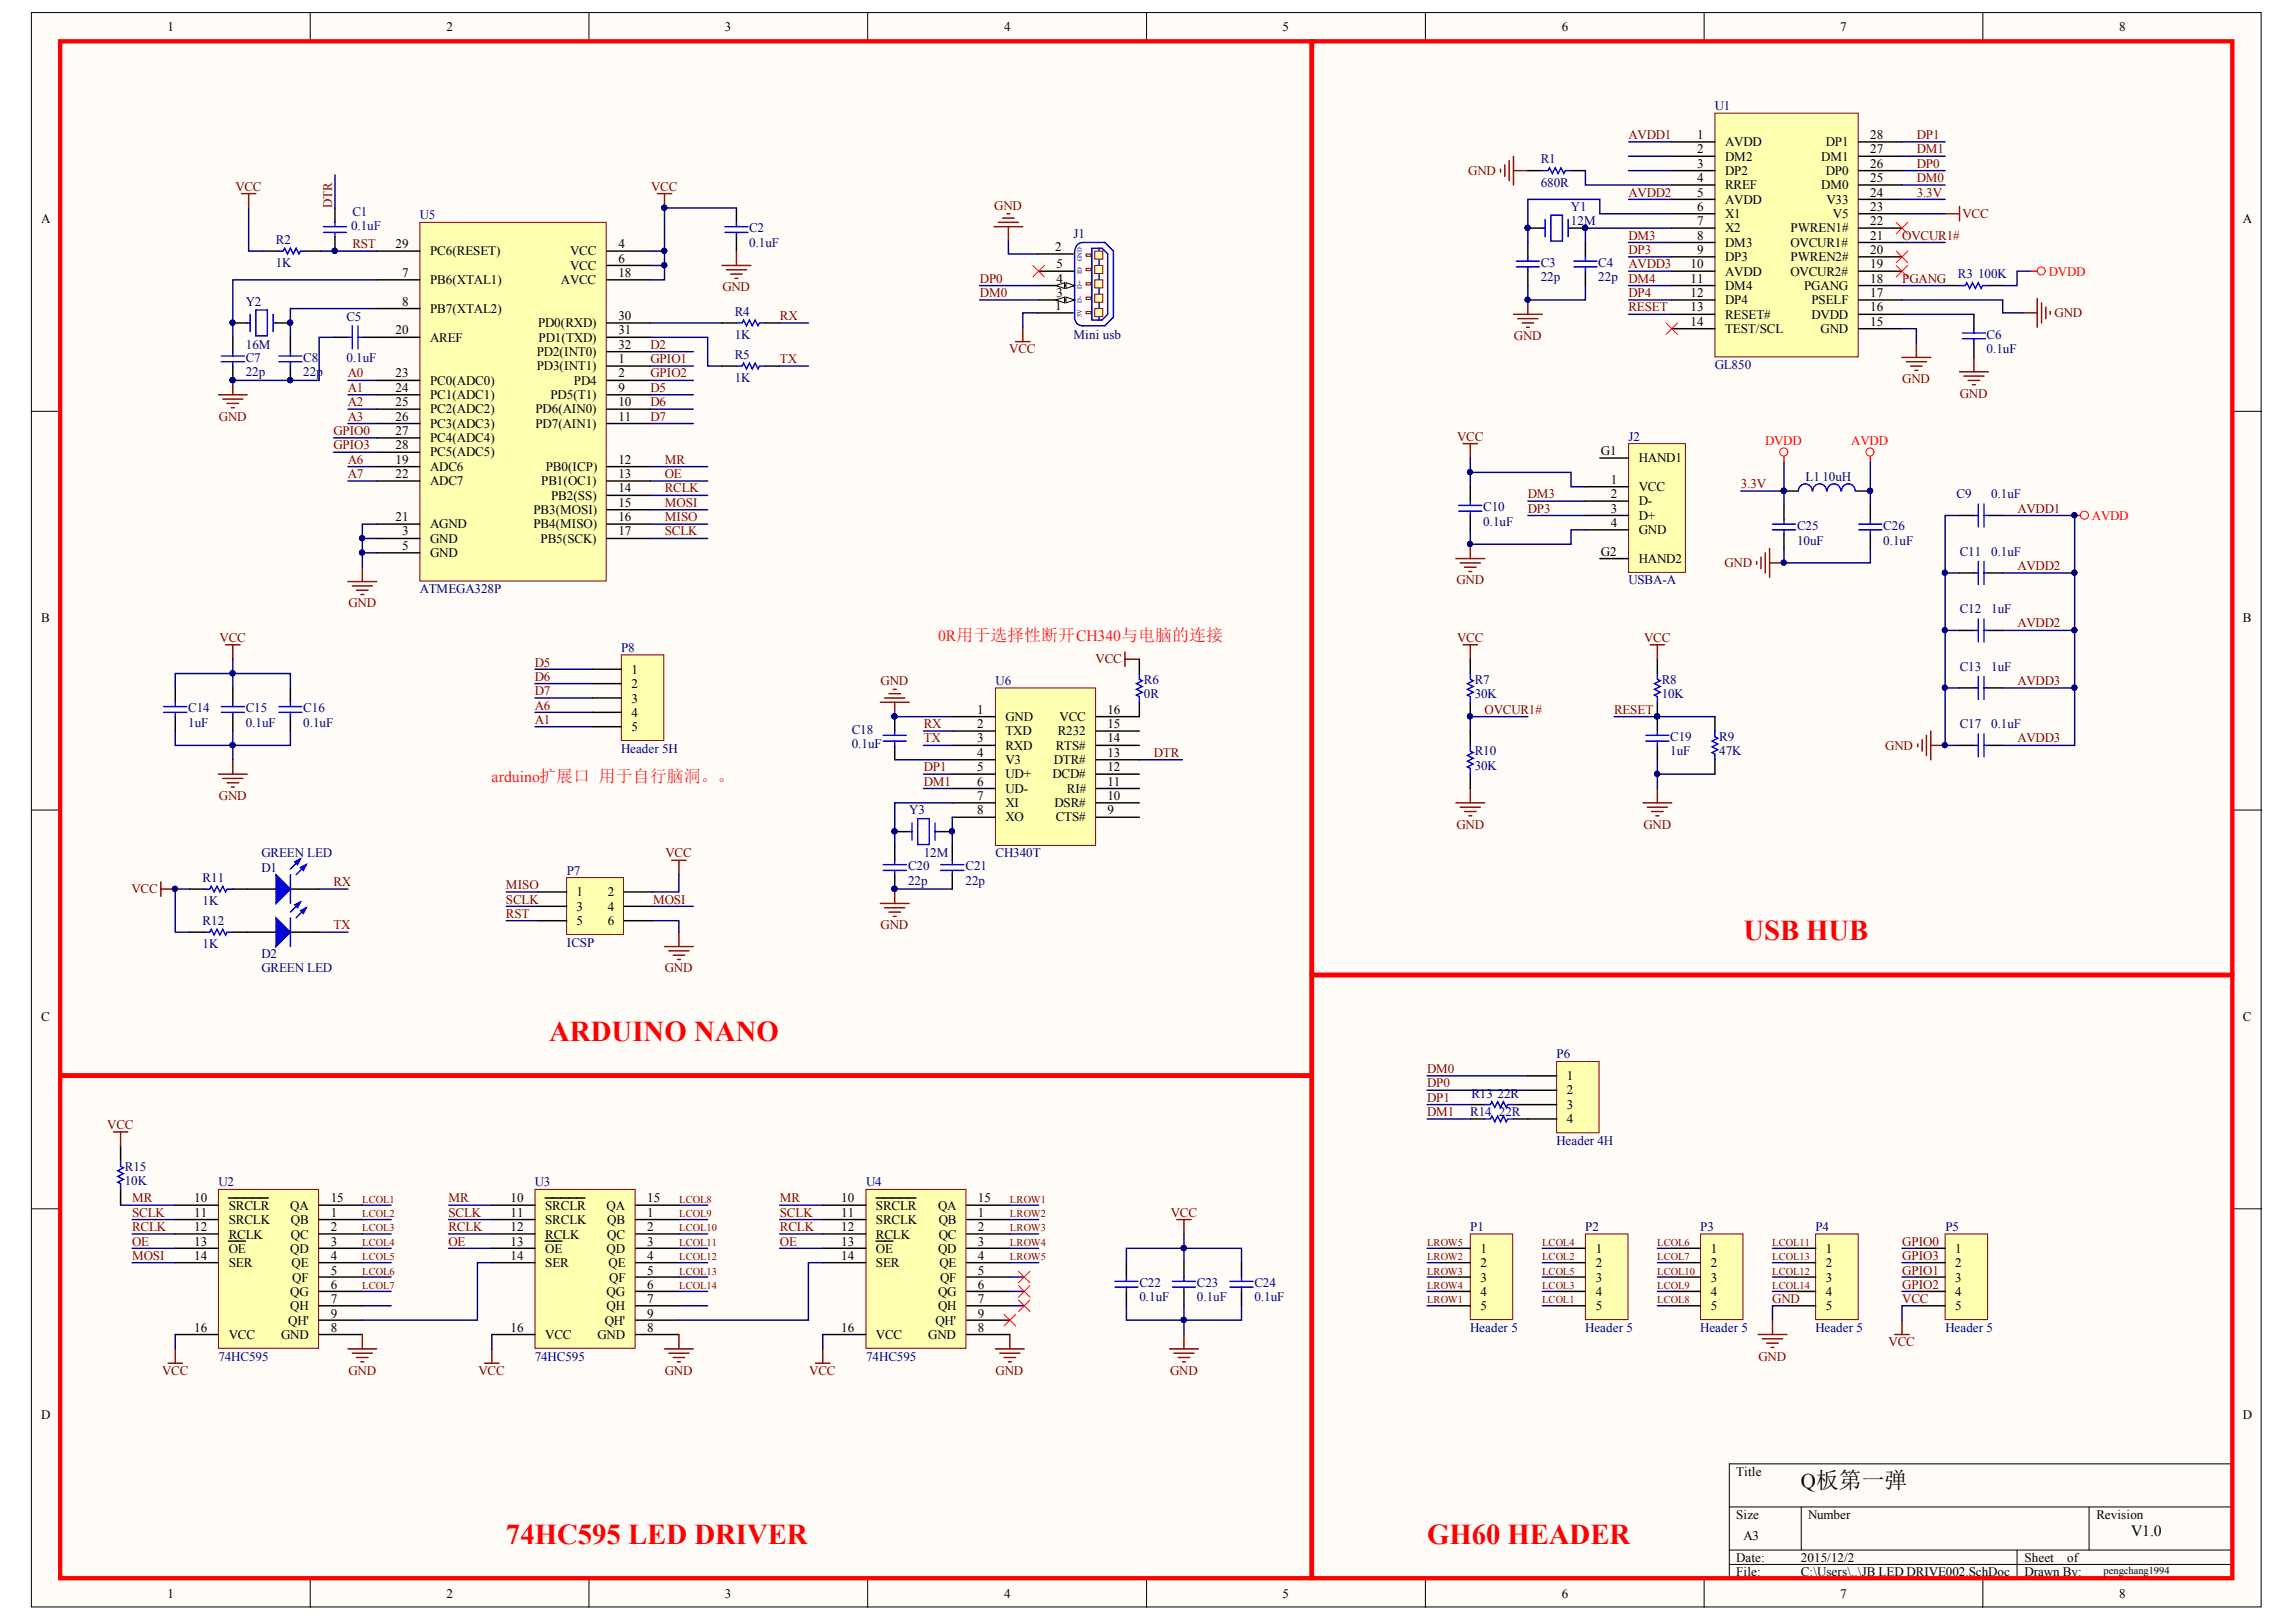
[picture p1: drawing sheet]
<svg xmlns="http://www.w3.org/2000/svg" width="297mm" height="210mm" viewBox="0 0 297 210" stroke-linecap="round" stroke-linejoin="round" font-family="sans-serif">
<defs><g id="words">
<g font-size="3.7" fill="#f00">
<text x="225.6" y="121.7">USB HUB</text>
<text x="71" y="134.7">ARDUINO NANO</text>
<text x="65.5" y="199.8">74HC595 LED DRIVER</text>
<text x="184.6" y="199.8">GH60 HEADER</text>
</g>
<text font-size="2.7" x="233" y="192.6">Q板第一弹</text>
<g font-size="2" fill="#ee0e22">
<text x="121.4" y="83">0R用于选择性断开CH340与电脑的连接</text>
<text x="63.6" y="101.2">arduino扩展口 用于自行脑洞。。</text>
</g>
<text font-size="2" x="275.7" y="198.8">V1.0</text>
<g font-size="1.7">
<text x="21.7" y="4.1">1</text>
<text x="57.8" y="4.1">2</text>
<text x="93.8" y="4.1">3</text>
<text x="129.9" y="4.1">4</text>
<text x="165.9" y="4.1">5</text>
<text x="202" y="4.1">6</text>
<text x="238.1" y="4.1">7</text>
<text x="274.2" y="4.1">8</text>
<text x="219.5" y="18">1</text>
<text x="219.5" y="19.9">2</text>
<text x="219.5" y="21.7">3</text>
<text x="219.5" y="23.6">4</text>
<text x="223.2" y="18.9">AVDD</text>
<text x="223.2" y="20.8">DM2</text>
<text x="223.2" y="22.6">DP2</text>
<text x="235.6" y="20.8">DM1</text>
<text x="236.2" y="22.6">DP0</text>
<text x="236.2" y="18.9">DP1</text>
<text x="242" y="23.6">25</text>
<text x="242" y="21.7">26</text>
<text x="242" y="19.9">27</text>
<text x="242" y="18">28</text>
<text x="5.3" y="28.9">A</text>
<text x="219.5" y="25.4">5</text>
<text x="219.5" y="27.3">6</text>
<text x="219.5" y="29.2">7</text>
<text x="223.2" y="24.5">RREF</text>
<text x="223.2" y="26.4">AVDD</text>
<text x="223.2" y="28.2">X1</text>
<text x="235.6" y="24.5">DM0</text>
<text x="236.3" y="26.4">V33</text>
<text x="237.1" y="28.2">V5</text>
<text x="242" y="29.2">22</text>
<text x="242" y="27.3">23</text>
<text x="242" y="25.4">24</text>
<text x="290.2" y="28.9">A</text>
<text x="51.2" y="32.1">29</text>
<text x="52" y="35.8">7</text>
<text x="55.6" y="33">PC6(RESET)</text>
<text x="73.7" y="33">VCC</text>
<text x="73.7" y="34.9">VCC</text>
<text x="80" y="32.1">4</text>
<text x="80" y="34">6</text>
<text x="80" y="35.8">18</text>
<text x="136.5" y="32.5">2</text>
<text x="136.7" y="34.7">5</text>
<text x="218.7" y="34.7">10</text>
<text x="219.5" y="31">8</text>
<text x="219.5" y="32.9">9</text>
<text x="223.2" y="30.1">X2</text>
<text x="223.2" y="31.9">DM3</text>
<text x="223.2" y="33.8">DP3</text>
<text x="223.2" y="35.7">AVDD</text>
<text x="231.6" y="35.7">OVCUR2#</text>
<text x="231.6" y="33.8">PWREN2#</text>
<text x="231.6" y="31.9">OVCUR1#</text>
<text x="231.6" y="30.1">PWREN1#</text>
<text x="242" y="34.7">19</text>
<text x="242" y="32.9">20</text>
<text x="242" y="31">21</text>
<text x="52" y="39.5">8</text>
<text x="55.6" y="36.8">PB6(XTAL1)</text>
<text x="55.6" y="40.5">PB7(XTAL2)</text>
<text x="72.6" y="36.8">AVCC</text>
<text x="80" y="41.4">30</text>
<text x="136.5" y="40.1">1</text>
<text x="136.7" y="38.5">3</text>
<text x="136.7" y="36.6">4</text>
<text x="218.7" y="36.6">11</text>
<text x="218.7" y="38.5">12</text>
<text x="218.7" y="40.3">13</text>
<text x="223.2" y="37.5">DM4</text>
<text x="223.2" y="39.4">DP4</text>
<text x="223.2" y="41.2">RESET#</text>
<text x="233.4" y="37.5">PGANG</text>
<text x="234.3" y="41.2">DVDD</text>
<text x="234.3" y="39.4">PSELF</text>
<text x="242" y="40.3">16</text>
<text x="242" y="38.5">17</text>
<text x="242" y="36.6">18</text>
<text x="51.2" y="43.3">20</text>
<text x="55.6" y="44.2">AREF</text>
<text x="69.4" y="47.9">PD3(INT1)</text>
<text x="69.4" y="46.1">PD2(INT0)</text>
<text x="69.6" y="42.3">PD0(RXD)</text>
<text x="69.7" y="44.2">PD1(TXD)</text>
<text x="80" y="47">1</text>
<text x="80" y="43.3">31</text>
<text x="80" y="45.1">32</text>
<text x="218.7" y="42.2">14</text>
<text x="223.2" y="43.1">TEST/SCL</text>
<text x="235.5" y="43.1">GND</text>
<text x="242" y="42.2">15</text>
<text x="51.2" y="48.8">23</text>
<text x="51.2" y="50.7">24</text>
<text x="51.2" y="52.6">25</text>
<text x="55.6" y="49.8">PC0(ADC0)</text>
<text x="55.6" y="51.6">PC1(ADC1)</text>
<text x="55.6" y="53.5">PC2(ADC2)</text>
<text x="69.3" y="53.5">PD6(AIN0)</text>
<text x="71.2" y="51.6">PD5(T1)</text>
<text x="74.3" y="49.8">PD4</text>
<text x="80" y="48.8">2</text>
<text x="80" y="50.7">9</text>
<text x="80" y="52.6">10</text>
<text x="51.2" y="60">19</text>
<text x="51.2" y="54.4">26</text>
<text x="51.2" y="56.3">27</text>
<text x="51.2" y="58.1">28</text>
<text x="55.6" y="55.3">PC3(ADC3)</text>
<text x="55.6" y="57.2">PC4(ADC4)</text>
<text x="55.6" y="59.1">PC5(ADC5)</text>
<text x="69.3" y="55.3">PD7(AIN1)</text>
<text x="80" y="54.4">11</text>
<text x="80" y="60">12</text>
<text x="207.1" y="58.9">G1</text>
<text x="212" y="59.8">HAND1</text>
<text x="51.2" y="61.9">22</text>
<text x="55.6" y="60.9">ADC6</text>
<text x="55.6" y="62.8">ADC7</text>
<text x="70" y="62.8">PB1(OC1)</text>
<text x="70.6" y="60.9">PB0(ICP)</text>
<text x="71.3" y="64.6">PB2(SS)</text>
<text x="80" y="61.9">13</text>
<text x="80" y="63.7">14</text>
<text x="80" y="65.6">15</text>
<text x="208.4" y="62.6">1</text>
<text x="208.4" y="64.5">2</text>
<text x="212" y="63.5">VCC</text>
<text x="212" y="65.4">D-</text>
<text x="51.2" y="67.4">21</text>
<text x="52" y="69.3">3</text>
<text x="52" y="71.1">5</text>
<text x="55.6" y="70.2">GND</text>
<text x="55.6" y="68.4">AGND</text>
<text x="69" y="66.5">PB3(MOSI)</text>
<text x="69" y="68.4">PB4(MISO)</text>
<text x="69.9" y="70.2">PB5(SCK)</text>
<text x="80" y="67.4">16</text>
<text x="80" y="69.3">17</text>
<text x="207.1" y="71.9">G2</text>
<text x="208.4" y="66.3">3</text>
<text x="208.4" y="68.2">4</text>
<text x="212" y="67.3">D+</text>
<text x="212" y="69.1">GND</text>
<text x="55.6" y="72.1">GND</text>
<text x="212" y="72.8">HAND2</text>
<text x="5.3" y="80.5">B</text>
<text x="290.2" y="80.5">B</text>
<text x="81.7" y="87.2">1</text>
<text x="81.7" y="89.1">2</text>
<text x="81.7" y="90.9">3</text>
<text x="81.7" y="92.8">4</text>
<text x="81.7" y="94.6">5</text>
<text x="126.4" y="92.4">1</text>
<text x="126.4" y="94.2">2</text>
<text x="130.1" y="93.3">GND</text>
<text x="130.1" y="95.1">TXD</text>
<text x="136.8" y="95.1">R232</text>
<text x="137.1" y="93.3">VCC</text>
<text x="143.3" y="94.2">15</text>
<text x="143.3" y="92.4">16</text>
<text x="126.4" y="96.1">3</text>
<text x="126.4" y="97.9">4</text>
<text x="126.4" y="99.8">5</text>
<text x="126.4" y="101.7">6</text>
<text x="130.1" y="97">RXD</text>
<text x="130.1" y="98.9">V3</text>
<text x="130.1" y="100.7">UD+</text>
<text x="136.2" y="100.7">DCD#</text>
<text x="136.3" y="98.9">DTR#</text>
<text x="136.6" y="97">RTS#</text>
<text x="143.3" y="101.7">11</text>
<text x="143.3" y="99.8">12</text>
<text x="143.3" y="97.9">13</text>
<text x="143.3" y="96.1">14</text>
<text x="126.4" y="103.5">7</text>
<text x="126.4" y="105.4">8</text>
<text x="130.1" y="102.6">UD-</text>
<text x="130.1" y="104.4">XI</text>
<text x="130.1" y="106.3">XO</text>
<text x="136.4" y="104.4">DSR#</text>
<text x="136.6" y="106.3">CTS#</text>
<text x="138" y="102.6">RI#</text>
<text x="143.3" y="105.4">9</text>
<text x="143.3" y="103.5">10</text>
<text x="74.6" y="116">1</text>
<text x="74.6" y="117.9">3</text>
<text x="74.6" y="119.7">5</text>
<text x="78.7" y="116">2</text>
<text x="78.7" y="117.9">4</text>
<text x="78.7" y="119.7">6</text>
<text x="5.3" y="132.2">C</text>
<text x="290.2" y="132.2">C</text>
<text x="202.7" y="139.8">1</text>
<text x="202.7" y="141.6">2</text>
<text x="202.7" y="143.5">3</text>
<text x="202.7" y="145.3">4</text>
<text x="25.1" y="155.6">10</text>
<text x="42.8" y="155.6">15</text>
<text x="66.1" y="155.6">10</text>
<text x="83.7" y="155.6">15</text>
<text x="108.8" y="155.6">10</text>
<text x="126.5" y="155.6">15</text>
<text x="25.1" y="157.5">11</text>
<text x="25.1" y="159.4">12</text>
<text x="25.1" y="161.2">13</text>
<text x="29.6" y="156.6">SRCLR</text>
<text x="29.6" y="158.4">SRCLK</text>
<text x="29.6" y="160.3">RCLK</text>
<text x="37.5" y="156.6">QA</text>
<text x="37.6" y="158.4">QB</text>
<text x="37.6" y="160.3">QC</text>
<text x="42.8" y="157.5">1</text>
<text x="42.8" y="159.4">2</text>
<text x="42.8" y="161.2">3</text>
<text x="66.1" y="157.5">11</text>
<text x="66.1" y="159.4">12</text>
<text x="66.1" y="161.2">13</text>
<text x="70.5" y="156.6">SRCLR</text>
<text x="70.5" y="158.4">SRCLK</text>
<text x="70.5" y="160.3">RCLK</text>
<text x="78.5" y="156.6">QA</text>
<text x="78.6" y="158.4">QB</text>
<text x="78.6" y="160.3">QC</text>
<text x="83.7" y="157.5">1</text>
<text x="83.7" y="159.4">2</text>
<text x="83.7" y="161.2">3</text>
<text x="108.8" y="157.5">11</text>
<text x="108.8" y="159.4">12</text>
<text x="108.8" y="161.2">13</text>
<text x="113.3" y="156.6">SRCLR</text>
<text x="113.3" y="158.4">SRCLK</text>
<text x="113.3" y="160.3">RCLK</text>
<text x="121.4" y="156.6">QA</text>
<text x="121.4" y="158.4">QB</text>
<text x="121.4" y="160.3">QC</text>
<text x="126.5" y="157.5">1</text>
<text x="126.5" y="159.4">2</text>
<text x="126.5" y="161.2">3</text>
<text x="25.1" y="163.1">14</text>
<text x="29.6" y="162.1">OE</text>
<text x="29.6" y="164">SER</text>
<text x="37.5" y="162.1">QD</text>
<text x="37.5" y="167.7">QG</text>
<text x="37.7" y="164">QE</text>
<text x="37.8" y="165.9">QF</text>
<text x="42.8" y="163.1">4</text>
<text x="42.8" y="164.9">5</text>
<text x="42.8" y="166.8">6</text>
<text x="66.1" y="163.1">14</text>
<text x="70.5" y="162.1">OE</text>
<text x="70.5" y="164">SER</text>
<text x="78.5" y="162.1">QD</text>
<text x="78.5" y="167.7">QG</text>
<text x="78.7" y="164">QE</text>
<text x="78.8" y="165.9">QF</text>
<text x="83.7" y="163.1">4</text>
<text x="83.7" y="164.9">5</text>
<text x="83.7" y="166.8">6</text>
<text x="108.8" y="163.1">14</text>
<text x="113.3" y="162.1">OE</text>
<text x="113.3" y="164">SER</text>
<text x="121.4" y="162.1">QD</text>
<text x="121.4" y="167.7">QG</text>
<text x="121.5" y="164">QE</text>
<text x="121.6" y="165.9">QF</text>
<text x="126.5" y="163.1">4</text>
<text x="126.5" y="164.9">5</text>
<text x="126.5" y="166.8">6</text>
<text x="191.6" y="162.1">1</text>
<text x="191.6" y="164">2</text>
<text x="191.6" y="165.9">3</text>
<text x="191.6" y="167.7">4</text>
<text x="206.4" y="162.1">1</text>
<text x="206.4" y="164">2</text>
<text x="206.4" y="165.9">3</text>
<text x="206.4" y="167.7">4</text>
<text x="221.3" y="162.1">1</text>
<text x="221.3" y="164">2</text>
<text x="221.3" y="165.9">3</text>
<text x="221.3" y="167.7">4</text>
<text x="236.2" y="162.1">1</text>
<text x="236.2" y="164">2</text>
<text x="236.2" y="165.9">3</text>
<text x="236.2" y="167.7">4</text>
<text x="253" y="162.1">1</text>
<text x="253" y="164">2</text>
<text x="253" y="165.9">3</text>
<text x="253" y="167.7">4</text>
<text x="25.1" y="172.4">16</text>
<text x="29.6" y="173.3">VCC</text>
<text x="36.4" y="173.3">GND</text>
<text x="37.3" y="171.4">QH'</text>
<text x="37.5" y="169.6">QH</text>
<text x="42.8" y="168.7">7</text>
<text x="42.8" y="172.4">8</text>
<text x="42.8" y="170.5">9</text>
<text x="66.1" y="172.4">16</text>
<text x="70.5" y="173.3">VCC</text>
<text x="77.3" y="173.3">GND</text>
<text x="78.2" y="171.4">QH'</text>
<text x="78.5" y="169.6">QH</text>
<text x="83.7" y="168.7">7</text>
<text x="83.7" y="172.4">8</text>
<text x="83.7" y="170.5">9</text>
<text x="108.8" y="172.4">16</text>
<text x="113.3" y="173.3">VCC</text>
<text x="120.1" y="173.3">GND</text>
<text x="121" y="171.4">QH'</text>
<text x="121.4" y="169.6">QH</text>
<text x="126.5" y="168.7">7</text>
<text x="126.5" y="172.4">8</text>
<text x="126.5" y="170.5">9</text>
<text x="191.6" y="169.6">5</text>
<text x="206.4" y="169.6">5</text>
<text x="221.3" y="169.6">5</text>
<text x="236.2" y="169.6">5</text>
<text x="253" y="169.6">5</text>
<text x="5.3" y="183.7">D</text>
<text x="290.2" y="183.7">D</text>
<text x="224.6" y="191">Title</text>
<text x="224.6" y="196.5">Size</text>
<text x="233.9" y="196.5">Number</text>
<text x="271.2" y="196.5">Revision</text>
<text x="224.6" y="202.1">Date:</text>
<text x="224.6" y="204">File:</text>
<text x="225.6" y="199.3">A3</text>
<text x="233" y="202.1">2015/12/2</text>
<text x="233" y="204">C:\Users\..\JB LED DRIVE002.SchDoc</text>
<text x="261.9" y="202.1">Sheet</text>
<text x="261.9" y="204">Drawn By:</text>
<text x="267.4" y="202.1">of</text>
<text x="21.7" y="206.8">1</text>
<text x="57.8" y="206.8">2</text>
<text x="93.8" y="206.8">3</text>
<text x="129.9" y="206.8">4</text>
<text x="165.9" y="206.8">5</text>
<text x="202" y="206.8">6</text>
<text x="238.1" y="206.8">7</text>
<text x="274.2" y="206.8">8</text>
</g>
<g font-size="1.7" fill="#000080">
<text x="221.8" y="14.3">U1</text>
<text x="199.3" y="21.1">R1</text>
<text x="45.4" y="29.7">0.1uF</text>
<text x="45.6" y="27.9">C1</text>
<text x="54.3" y="28.4">U5</text>
<text x="199.3" y="24.2">680R</text>
<text x="203.2" y="27.3">Y1</text>
<text x="203.2" y="29.2">12M</text>
<text x="35.7" y="31.6">R2</text>
<text x="35.7" y="34.6">1K</text>
<text x="96.9" y="30.1">C2</text>
<text x="96.9" y="31.9">0.1uF</text>
<text x="138.9" y="30.8">J1</text>
<text x="199.3" y="34.6">C3</text>
<text x="206.8" y="34.6">C4</text>
<text x="253.3" y="36">R3</text>
<text x="255.9" y="36">100K</text>
<text x="31.8" y="39.5">Y2</text>
<text x="44.8" y="41.6">C5</text>
<text x="95.1" y="40.9">R4</text>
<text x="199.3" y="36.4">22p</text>
<text x="206.8" y="36.4">22p</text>
<text x="31.8" y="45.1">16M</text>
<text x="31.8" y="46.8">C7</text>
<text x="39.2" y="46.8">C8</text>
<text x="44.8" y="46.8">0.1uF</text>
<text x="95.1" y="43.9">1K</text>
<text x="95.1" y="46.5">R5</text>
<text x="138.9" y="43.9">Mini usb</text>
<text x="221.8" y="47.7">GL850</text>
<text x="257" y="43.9">C6</text>
<text x="257" y="45.7">0.1uF</text>
<text x="31.8" y="48.7">22p</text>
<text x="39.2" y="48.7">22p</text>
<text x="95.1" y="49.4">1K</text>
<text x="210.7" y="57">J2</text>
<text x="233.6" y="62.3">L1</text>
<text x="235.8" y="62.3">10uH</text>
<text x="253.1" y="64.5">C9</text>
<text x="257.6" y="64.5">0.1uF</text>
<text x="191.9" y="66.2">C10</text>
<text x="191.9" y="68">0.1uF</text>
<text x="232.5" y="68.6">C25</text>
<text x="232.5" y="70.5">10uF</text>
<text x="243.7" y="68.6">C26</text>
<text x="243.7" y="70.5">0.1uF</text>
<text x="253.5" y="71.9">C11</text>
<text x="257.6" y="71.9">0.1uF</text>
<text x="54.3" y="76.7">ATMEGA328P</text>
<text x="210.7" y="75.6">USBA-A</text>
<text x="253.5" y="79.3">C12</text>
<text x="257.6" y="79.3">1uF</text>
<text x="80.3" y="84.4">P8</text>
<text x="128.8" y="88.6">U6</text>
<text x="148" y="88.5">R6</text>
<text x="190.8" y="88.5">R7</text>
<text x="215" y="88.5">R8</text>
<text x="253.5" y="86.8">C13</text>
<text x="257.6" y="86.8">1uF</text>
<text x="24.4" y="92.2">C14</text>
<text x="24.4" y="94">1uF</text>
<text x="31.8" y="92.2">C15</text>
<text x="31.8" y="94">0.1uF</text>
<text x="39.2" y="92.2">C16</text>
<text x="39.2" y="94">0.1uF</text>
<text x="110.2" y="95">C18</text>
<text x="148" y="90.3">0R</text>
<text x="190.8" y="90.3">30K</text>
<text x="215" y="90.3">10K</text>
<text x="216.1" y="95.9">C19</text>
<text x="222.4" y="95.9">R9</text>
<text x="253.5" y="94.2">C17</text>
<text x="257.6" y="94.2">0.1uF</text>
<text x="80.3" y="97.4">Header 5H</text>
<text x="110.2" y="96.8">0.1uF</text>
<text x="190.8" y="97.8">R10</text>
<text x="190.8" y="99.6">30K</text>
<text x="216.1" y="97.8">1uF</text>
<text x="222.4" y="97.8">47K</text>
<text x="117.6" y="105.4">Y3</text>
<text x="33.8" y="112.8">D1</text>
<text x="33.8" y="110.9">GREEN LED</text>
<text x="73.3" y="113.2">P7</text>
<text x="117.5" y="112.6">C20</text>
<text x="119.5" y="110.9">12M</text>
<text x="124.9" y="112.6">C21</text>
<text x="128.8" y="110.9">CH340T</text>
<text x="26.2" y="114.2">R11</text>
<text x="26.2" y="117.1">1K</text>
<text x="26.2" y="119.7">R12</text>
<text x="117.5" y="114.5">22p</text>
<text x="124.9" y="114.5">22p</text>
<text x="26.2" y="122.7">1K</text>
<text x="33.8" y="124">D2</text>
<text x="33.8" y="125.8">GREEN LED</text>
<text x="73.3" y="122.5">ICSP</text>
<text x="201.4" y="137">P6</text>
<text x="190.4" y="142">R13</text>
<text x="193.8" y="142">22R</text>
<text x="190.2" y="144.4">R14</text>
<text x="193.9" y="144.4">22R</text>
<text x="201.4" y="148.1">Header 4H</text>
<text x="16.2" y="151.5">R15</text>
<text x="16.2" y="153.4">10K</text>
<text x="28.2" y="153.5">U2</text>
<text x="69.2" y="153.5">U3</text>
<text x="112.1" y="153.5">U4</text>
<text x="190.2" y="159.4">P1</text>
<text x="205.1" y="159.4">P2</text>
<text x="220" y="159.4">P3</text>
<text x="234.9" y="159.4">P4</text>
<text x="251.7" y="159.4">P5</text>
<text x="147.4" y="166.5">C22</text>
<text x="154.9" y="166.5">C23</text>
<text x="162.3" y="166.5">C24</text>
<text x="147.4" y="168.4">0.1uF</text>
<text x="154.9" y="168.4">0.1uF</text>
<text x="162.3" y="168.4">0.1uF</text>
<text x="190.2" y="172.4">Header 5</text>
<text x="205.1" y="172.4">Header 5</text>
<text x="220" y="172.4">Header 5</text>
<text x="234.9" y="172.4">Header 5</text>
<text x="251.7" y="172.4">Header 5</text>
<text x="28.2" y="176.1">74HC595</text>
<text x="69.2" y="176.1">74HC595</text>
<text x="112.1" y="176.1">74HC595</text>
</g>
<g font-size="1.7" fill="#800000">
<text x="189.9" y="22.6">GND</text>
<text x="210.7" y="18">AVDD1</text>
<text x="248" y="18">DP1</text>
<text x="248" y="19.9">DM1</text>
<text x="248" y="21.7">DP0</text>
<text x="248" y="23.6">DM0</text>
<text x="30.4" y="24.7">VCC</text>
<text x="43" y="26.9" transform="rotate(-90 43 26.9)">DTR</text>
<text x="84.2" y="24.7">VCC</text>
<text x="128.6" y="27.1">GND</text>
<text x="210.7" y="25.4">AVDD2</text>
<text x="248" y="25.4">3.3V</text>
<text x="253.9" y="28.2">VCC</text>
<text x="45.6" y="32.1">RST</text>
<text x="210.7" y="31">DM3</text>
<text x="210.7" y="32.9">DP3</text>
<text x="210.7" y="34.7">AVDD3</text>
<text x="246.1" y="31">OVCUR1#</text>
<text x="93.5" y="37.7">GND</text>
<text x="100.9" y="41.4">RX</text>
<text x="126.8" y="38.5">DM0</text>
<text x="126.8" y="36.6">DP0</text>
<text x="210.7" y="36.6">DM4</text>
<text x="210.7" y="38.5">DP4</text>
<text x="210.7" y="40.3">RESET</text>
<text x="246.1" y="36.6">PGANG</text>
<text x="265.8" y="41.1">GND</text>
<text x="84.1" y="45.1">D2</text>
<text x="84.1" y="47">GPIO1</text>
<text x="100.9" y="47">TX</text>
<text x="130.6" y="45.7">VCC</text>
<text x="195.9" y="44">GND</text>
<text x="45" y="48.8">A0</text>
<text x="45" y="50.7">A1</text>
<text x="45" y="52.6">A2</text>
<text x="84.1" y="50.7">D5</text>
<text x="84.1" y="52.6">D6</text>
<text x="84.1" y="48.8">GPIO2</text>
<text x="246.1" y="49.6">GND</text>
<text x="253.5" y="51.5">GND</text>
<text x="28.3" y="54.4">GND</text>
<text x="43.1" y="56.3">GPIO0</text>
<text x="43.1" y="58.1">GPIO3</text>
<text x="45" y="54.4">A3</text>
<text x="45" y="60">A6</text>
<text x="84.1" y="54.4">D7</text>
<text x="86" y="60">MR</text>
<text x="188.5" y="57">VCC</text>
<text x="45" y="61.9">A7</text>
<text x="86" y="63.7">RCLK</text>
<text x="86" y="61.9">OE</text>
<text x="86" y="65.6">MOSI</text>
<text x="197.6" y="64.5">DM3</text>
<text x="225.2" y="63.2">3.3V</text>
<text x="86" y="67.4">MISO</text>
<text x="86" y="69.3">SCLK</text>
<text x="197.6" y="66.3">DP3</text>
<text x="261" y="66.3">AVDD1</text>
<text x="188.4" y="75.6">GND</text>
<text x="223.1" y="73.4">GND</text>
<text x="261" y="73.8">AVDD2</text>
<text x="28.4" y="83.1">VCC</text>
<text x="45.1" y="78.6">GND</text>
<text x="188.5" y="83.1">VCC</text>
<text x="212.7" y="83.1">VCC</text>
<text x="261" y="81.2">AVDD2</text>
<text x="69.2" y="86.3">D5</text>
<text x="69.2" y="88.1">D6</text>
<text x="69.2" y="90">D7</text>
<text x="113.9" y="88.6">GND</text>
<text x="141.7" y="85.9">VCC</text>
<text x="261" y="88.6">AVDD3</text>
<text x="69.2" y="91.9">A6</text>
<text x="69.2" y="93.7">A1</text>
<text x="119.5" y="94.2">RX</text>
<text x="192.1" y="92.4">OVCUR1#</text>
<text x="208.8" y="92.4">RESET</text>
<text x="119.5" y="99.8">DP1</text>
<text x="119.5" y="101.7">DM1</text>
<text x="119.5" y="96.1">TX</text>
<text x="149.3" y="97.9">DTR</text>
<text x="243.9" y="97">GND</text>
<text x="261" y="96.1">AVDD3</text>
<text x="28.3" y="103.5">GND</text>
<text x="188.4" y="107.2">GND</text>
<text x="212.6" y="107.2">GND</text>
<text x="86.1" y="110.9">VCC</text>
<text x="17" y="115.6">VCC</text>
<text x="43.1" y="114.7">RX</text>
<text x="65.5" y="115.1">MISO</text>
<text x="65.5" y="116.9">SCLK</text>
<text x="65.5" y="118.8">RST</text>
<text x="84.5" y="116.9">MOSI</text>
<text x="43.1" y="120.2">TX</text>
<text x="86" y="125.8">GND</text>
<text x="113.9" y="120.2">GND</text>
<text x="184.6" y="140.7">DP0</text>
<text x="184.6" y="138.8">DM0</text>
<text x="184.6" y="142.5">DP1</text>
<text x="13.9" y="146.1">VCC</text>
<text x="184.6" y="144.4">DM1</text>
<text x="17.1" y="155.6">MR</text>
<text x="58" y="155.6">MR</text>
<text x="100.9" y="155.6">MR</text>
<text x="17.1" y="161.2">OE</text>
<text x="17.1" y="157.5">SCLK</text>
<text x="17.1" y="159.4">RCLK</text>
<text x="58" y="157.5">SCLK</text>
<text x="58" y="159.4">RCLK</text>
<text x="58" y="161.2">OE</text>
<text x="100.9" y="161.2">OE</text>
<text x="100.9" y="159.4">RCLK</text>
<text x="100.9" y="157.5">SCLK</text>
<text x="151.5" y="157.5">VCC</text>
<text x="246.1" y="161.2">GPIO0</text>
<text x="17.1" y="163.1">MOSI</text>
<text x="246.1" y="163.1">GPIO3</text>
<text x="246.1" y="164.9">GPIO1</text>
<text x="246.1" y="166.8">GPIO2</text>
<text x="229.3" y="168.7">GND</text>
<text x="246.1" y="168.7">VCC</text>
<text x="21" y="178">VCC</text>
<text x="45.1" y="178">GND</text>
<text x="61.9" y="178">VCC</text>
<text x="86" y="178">GND</text>
<text x="104.7" y="178">VCC</text>
<text x="128.8" y="178">GND</text>
<text x="151.4" y="178">GND</text>
<text x="227.5" y="176.1">GND</text>
<text x="244.3" y="174.2">VCC</text>
</g>
<g font-size="1.7" fill="#f00">
<text x="265" y="35.7">DVDD</text>
<text x="228.3" y="57.6">DVDD</text>
<text x="239.5" y="57.6">AVDD</text>
<text x="270.6" y="67.3">AVDD</text>
</g>
<g font-size="1.4" fill="#800000">
<text x="46.9" y="155.6">LCOL1</text>
<text x="87.9" y="155.6">LCOL8</text>
<text x="130.7" y="155.6">LROW1</text>
<text x="46.9" y="157.5">LCOL2</text>
<text x="46.9" y="159.4">LCOL3</text>
<text x="46.9" y="161.2">LCOL4</text>
<text x="87.9" y="157.5">LCOL9</text>
<text x="87.9" y="159.4">LCOL10</text>
<text x="87.9" y="161.2">LCOL11</text>
<text x="130.7" y="157.5">LROW2</text>
<text x="130.7" y="159.4">LROW3</text>
<text x="130.7" y="161.2">LROW4</text>
<text x="184.6" y="161.2">LROW5</text>
<text x="199.5" y="161.2">LCOL4</text>
<text x="214.4" y="161.2">LCOL6</text>
<text x="229.3" y="161.2">LCOL11</text>
<text x="46.9" y="163.1">LCOL5</text>
<text x="46.9" y="164.9">LCOL6</text>
<text x="46.9" y="166.8">LCOL7</text>
<text x="87.9" y="163.1">LCOL12</text>
<text x="87.9" y="164.9">LCOL13</text>
<text x="87.9" y="166.8">LCOL14</text>
<text x="130.7" y="163.1">LROW5</text>
<text x="184.6" y="163.1">LROW2</text>
<text x="184.6" y="164.9">LROW3</text>
<text x="184.6" y="166.8">LROW4</text>
<text x="199.5" y="163.1">LCOL2</text>
<text x="199.5" y="164.9">LCOL5</text>
<text x="199.5" y="166.8">LCOL3</text>
<text x="214.4" y="163.1">LCOL7</text>
<text x="214.4" y="164.9">LCOL10</text>
<text x="214.4" y="166.8">LCOL9</text>
<text x="229.3" y="163.1">LCOL13</text>
<text x="229.3" y="164.9">LCOL12</text>
<text x="229.3" y="166.8">LCOL14</text>
<text x="184.6" y="168.7">LROW1</text>
<text x="199.5" y="168.7">LCOL1</text>
<text x="214.4" y="168.7">LCOL8</text>
</g>
<text font-size="1.4" x="272.2" y="203.6">pengchang1994</text>
<g font-size=".8" fill="#000080">
<text x="140" y="35.5" transform="rotate(-90 140 35.5)">ID</text>
<text x="140" y="33.8" transform="rotate(-90 140 33.8)">GND</text>
<text x="140" y="41.1" transform="rotate(-90 140 41.1)">5V</text>
<text x="140" y="39.2" transform="rotate(-90 140 39.2)">D-</text>
<text x="140" y="37.4" transform="rotate(-90 140 37.4)">D+</text>
</g>
</g></defs>
<g fill="#fffcf8" stroke="#000" stroke-width=".13">
<path d="M4.1 1.6h288.4v206.4h-288.4z"/>
<path d="M7.8 5.3h281v198.9h-281z"/>
</g>
<g fill="none" stroke="#000" stroke-width=".13">
<path d="M40.1 1.6v3.7M76.2 1.6v3.7M112.3 1.6v3.7M148.3 1.6v3.7M184.4 1.6v3.7M220.5 1.6v3.7M256.5 1.6v3.7M4.1 53.2h3.7M288.9 53.2h3.7M4.1 104.8h3.7M288.9 104.8h3.7M4.1 156.4h3.7"/>
<path d="M288.9 156.4h3.7M223.7 195h65.2M233 195v5.6M270.3 195v5.6M288.9 189.4h-65.2v14.9M40.1 204.3v3.7M76.2 204.3v3.7M112.3 204.3v3.7M148.3 204.3v3.7M184.4 204.3v3.7M220.5 204.3v3.7M223.7 200.6h65.2"/>
<path d="M223.7 202.5h65.2M256.5 204.3v3.7M261 200.6v3.7"/>
</g>
<path d="M190.2 159.7h5.5v11.1h-5.5z" fill="#ffffb0" stroke="#800000" stroke-width=".13"/>
<path d="M186.5 161.5h3.7M186.5 163.4h3.7M186.5 165.3h3.7M186.5 167.1h3.7M186.5 169h3.7" fill="none" stroke="#000" stroke-width=".19"/>
<path d="M205.1 159.7h5.5v11.1h-5.5z" fill="#ffffb0" stroke="#800000" stroke-width=".13"/>
<path d="M201.4 161.5h3.7M201.4 163.4h3.7M201.4 165.3h3.7M201.4 167.1h3.7M201.4 169h3.7" fill="none" stroke="#000" stroke-width=".19"/>
<path d="M220 159.7h5.5v11.1h-5.5z" fill="#ffffb0" stroke="#800000" stroke-width=".13"/>
<path d="M216.3 161.5h3.7M216.3 163.4h3.7M216.3 165.3h3.7M216.3 167.1h3.7M216.3 169h3.7" fill="none" stroke="#000" stroke-width=".19"/>
<path d="M234.9 159.7h5.5v11.1h-5.5z" fill="#ffffb0" stroke="#800000" stroke-width=".13"/>
<path d="M231.2 161.5h3.7M231.2 163.4h3.7M231.2 165.3h3.7M231.2 167.1h3.7M231.2 169h3.7" fill="none" stroke="#000" stroke-width=".19"/>
<path d="M251.6 159.7h5.5v11.1h-5.5z" fill="#ffffb0" stroke="#800000" stroke-width=".13"/>
<path d="M247.9 161.5h3.7M247.9 163.4h3.7M247.9 165.3h3.7M247.9 167.1h3.7M247.9 169h3.7" fill="none" stroke="#000" stroke-width=".19"/>
<path d="M227.4 172.7h3.8M228 173.3h2.6M228.6 173.8h1.5M229.1 174.4h.4M229.3 170.8v1.9M245.1 172.7h1.9M246.1 170.8v1.9" fill="none" stroke="#800000" stroke-width=".19"/>
<g fill="none" stroke="#000080" stroke-width=".19">
<path d="M184.6 169h1.9M184.6 167.1h1.9M184.6 165.3h1.9M184.6 163.4h1.9M184.6 161.5h1.9M199.5 169h1.9M199.5 167.1h1.9M199.5 165.3h1.9M199.5 163.4h1.9M199.5 161.5h1.9M214.4 169h1.9M214.4 167.1h1.9"/>
<path d="M214.4 165.3h1.9M214.4 163.4h1.9M214.4 161.5h1.9M229.3 167.1h1.9M229.3 165.3h1.9M229.3 163.4h1.9M229.3 161.5h1.9M231.2 169h-1.9v1.8M246.1 167.1h1.8M246.1 165.3h1.8M246.1 163.4h1.8M246.1 161.5h1.8"/>
<path d="M247.9 169h-1.8v1.8"/>
</g>
<path d="M221.9 14.6h18.5v31.6h-18.5z" fill="#ffffb0" stroke="#800000" stroke-width=".13"/>
<g fill="none" stroke="#000" stroke-width=".19">
<path d="M216.3 18.4h5.6M240.5 18.4h5.6M216.3 20.2h5.6M216.3 22.1h5.6M216.3 23.9h5.6M216.3 25.8h5.6M216.3 27.7h5.6M216.3 29.5h5.6M216.3 31.4h5.6M216.3 33.2h5.6M216.3 35.1h5.6M216.3 37h5.6"/>
<path d="M216.3 38.8h5.6M240.5 20.2h5.6M240.5 22.1h5.6M240.5 23.9h5.6M240.5 25.8h5.6M240.5 27.7h5.6M240.5 29.5h5.6M240.5 31.4h5.6M240.5 33.2h5.6M240.5 35.1h5.6M240.5 37h5.6M240.5 38.8h5.6"/>
<path d="M216.3 40.7h5.6M216.3 42.5h5.6M240.5 40.7h5.6M240.5 42.5h5.6"/>
</g>
<path d="M54.3 28.8h24.1v46.4h-24.1z" fill="#ffffb0" stroke="#800000" stroke-width=".13"/>
<g fill="none" stroke="#000" stroke-width=".19">
<path d="M48.7 32.5h5.6M48.7 36.2h5.6M48.7 39.9h5.6M78.5 32.5h5.6M78.5 34.4h5.6M78.5 36.2h5.6M48.7 49.2h5.6M48.7 51.1h5.6M48.7 52.9h5.6M48.7 54.8h5.6M48.7 43.7h5.6M48.7 56.7h5.6"/>
<path d="M48.7 58.5h5.6M78.5 47.4h5.6M78.5 49.2h5.6M78.5 51.1h5.6M78.5 52.9h5.6M78.5 54.8h5.6M78.5 43.7h5.6M78.5 41.8h5.6M78.5 45.5h5.6M48.7 69.7h5.6M48.7 71.5h5.6M48.7 60.4h5.6"/>
<path d="M48.7 62.2h5.6M48.7 67.8h5.6M78.5 69.7h5.6M78.5 60.4h5.6M78.5 62.2h5.6M78.5 64.1h5.6M78.5 66h5.6M78.5 67.8h5.6"/>
</g>
<path d="M28.3 153.9h12.9v20.6h-12.9z" fill="#ffffb0" stroke="#800000" stroke-width=".13"/>
<g fill="none" stroke="#000" stroke-width=".19">
<path d="M22.7 157.8h5.6M22.7 159.7h5.6M22.7 156h5.6M29.6 155h5.1M41.3 157.8h5.6M41.3 159.7h5.6M41.3 156h5.6M22.7 161.5h5.6M22.7 163.4h5.6M22.7 172.7h5.6M29.6 160.6h2.2M41.3 161.5h5.6"/>
<path d="M41.3 163.4h5.6M41.3 165.3h5.6M41.3 167.1h5.6M41.3 169h5.6M41.3 172.7h5.6M41.3 170.8h5.6"/>
</g>
<path d="M112 153.9h13v20.6h-13z" fill="#ffffb0" stroke="#800000" stroke-width=".13"/>
<g fill="none" stroke="#000" stroke-width=".19">
<path d="M106.4 157.8h5.6M106.4 159.7h5.6M106.4 156h5.6M113.3 155h5.2M125.1 157.8h5.5M125.1 159.7h5.5M125.1 156h5.5M106.4 161.5h5.6M106.4 163.4h5.6M106.4 172.7h5.6M113.3 160.6h2.2M125.1 161.5h5.5"/>
<path d="M125.1 163.4h5.5M125.1 165.3h5.5M125.1 167.1h5.5M125.1 169h5.5M125.1 172.7h5.5M125.1 170.8h5.5"/>
</g>
<path d="M69.2 153.9h13v20.6h-13z" fill="#ffffb0" stroke="#800000" stroke-width=".13"/>
<g fill="none" stroke="#000" stroke-width=".19">
<path d="M63.6 157.8h5.6M63.6 159.7h5.6M63.6 156h5.6M70.5 155h5.2M82.2 157.8h5.6M82.2 159.7h5.6M82.2 156h5.6M63.6 161.5h5.6M63.6 163.4h5.6M63.6 172.7h5.6M70.5 160.6h2.2M82.2 161.5h5.6"/>
<path d="M82.2 163.4h5.6M82.2 165.3h5.6M82.2 167.1h5.6M82.2 169h5.6M82.2 172.7h5.6M82.2 170.8h5.6"/>
</g>
<path d="M128.8 89h12.9v20.4h-12.9z" fill="#ffffb0" stroke="#800000" stroke-width=".13"/>
<g fill="none" stroke="#000" stroke-width=".19">
<path d="M197.7 29.5h1.8M203.2 29.5h1.9M30.1 41.8h1.9M35.7 41.8h1.9M123.2 92.7h5.6M123.2 94.6h5.6M123.2 96.5h5.6M123.2 98.3h5.6M141.8 92.7h5.6M141.8 94.6h5.6M141.8 96.5h5.6M141.8 98.3h5.6"/>
<path d="M214.4 92.7v1.9M214.4 96.5v1.8M115.8 107.6h1.8M121.3 107.6h1.9M123.2 100.2h5.6M123.2 102h5.6M123.2 103.9h5.6M123.2 105.8h5.6M141.8 100.2h5.6M141.8 102h5.6M141.8 103.9h5.6M141.8 105.8h5.6"/>
</g>
<g fill="#000080" stroke="#000080" stroke-width=".13">
<circle cx="197.6" cy="29.5" r=".33"/>
<circle cx="205.1" cy="29.5" r=".33"/>
<circle cx="30.1" cy="41.8" r=".33"/>
<circle cx="37.5" cy="41.8" r=".33"/>
<circle cx="197.6" cy="38.8" r=".33"/>
<circle cx="115.7" cy="107.6" r=".33"/>
<circle cx="123.1" cy="107.6" r=".33"/>
<circle cx="115.7" cy="115" r=".33"/>
<circle cx="214.4" cy="92.7" r=".33"/>
<circle cx="214.4" cy="100.1" r=".33"/>
</g>
<g fill="none" stroke="#00f" stroke-width=".19">
<path d="M199.5 29.5h.4M199.9 28.4v2.2M200.6 27.8h1.5v3.4h-1.5zM202.9 28.4v2.2M202.9 29.5h.3M32 41.8h.4M32.4 40.7v2.2M33.1 40.1h1.5v3.4h-1.5zM35.3 40.7v2.2M35.3 41.8h.4M212.9 95.9h3M212.9 95.2h3"/>
<path d="M214.4 94.6v.6M214.4 95.9v.6M117.6 107.6h.4M118 106.5v2.2M118.7 105.9h1.5v3.4h-1.5zM121 106.5v2.2M121 107.6h.3"/>
</g>
<path d="M197.7 38.8v1.9M251.6 27.7h1.9M253.5 26.7v1.9M195.8 40.7h3.7M196.4 41.2h2.6M196.9 41.8h1.5M197.5 42.3h.3M113.9 116.9h3.7M114.5 117.5h2.6M115 118h1.5M115.6 118.6h.3M115.8 115.1v1.8" fill="none" stroke="#800000" stroke-width=".19"/>
<path d="M197.7 37v1.8h7.4v-1.8M246.1 27.7h5.5M246.1 25.8h5.5M214.4 98.3v1.9h7.5" fill="none" stroke="#000080" stroke-width=".19"/>
<path d="M210.7 57.4h7.3v16.7h-7.3z" fill="#ffffb0" stroke="#800000" stroke-width=".13"/>
<g fill="none" stroke="#000" stroke-width=".19">
<path d="M34 32.5h1.9M39.6 32.5h1.9M95.3 26.9v1.9M95.3 30.6v1.9M207 59.3h3.7M205.1 63h5.6M205.1 64.8h5.6M205.1 66.7h5.6M205.1 68.6h5.6M207 72.3h3.7M147.4 85.3v1.9M147.4 90.9v1.8"/>
<path d="M145.7 163.4v1.9M145.7 167.1v1.9M153.2 163.4v1.9M153.2 167.1v1.9M160.6 163.4v1.9M160.6 167.1v1.9"/>
</g>
<g fill="none" stroke="#000080" stroke-width=".19">
<path d="M246.1 18.4h5.5M32.2 26.9v5.6h1.8M84.1 32.5h1.9v3.7h-1.9M84.1 34.4h1.9M95.3 26.9h-9.3v5.6M205.1 22.1v1.8h11.2M210.7 20.2h5.6M210.7 22.1h5.6M210.7 33.2h5.6M210.7 31.4h5.6M210.7 37h5.6M210.7 38.8h5.6"/>
<path d="M216.3 29.5h-11.2v1.9M246.1 20.2h5.5M246.1 22.1h5.5M246.1 23.9h5.5M246.1 31.4h5.5M246.1 37h5.5M43.2 56.7h5.5M43.2 58.5h5.5M45 54.8h3.7M45 52.9h3.7M45 51.1h3.7M45 49.2h3.7"/>
<path d="M84.1 43.7h7.5v3.7h1.8M84.1 41.8h9.3M84.1 47.4h5.6M84.1 54.8h5.6M84.1 52.9h5.6M84.1 51.1h5.6M84.1 49.2h5.6M84.1 45.5h5.6M100.9 41.8h3.7M100.9 47.4h3.7M210.7 40.7h5.6M246.1 42.5h1.8v1.9"/>
<path d="M246.1 40.7h9.3M45 62.2h3.7M45 60.4h3.7M46.9 69.7h1.8M46.9 71.5v1.9M48.7 67.8h-1.8v3.7h1.8M84.1 69.7h7.5M84.1 67.8h7.5M84.1 66h7.5M84.1 64.1h7.5M84.1 62.2h7.5M84.1 60.4h7.5"/>
<path d="M190.2 63v-1.9h13v1.9h1.9M190.2 68.6v1.8h13v-1.8h1.9M197.7 64.8h7.4M197.7 66.7h7.4M22.7 94.6v1.9h7.4v-1.9M30.1 85.3v3.7M37.6 94.6v1.9h-7.5v1.8M69.2 86.6h7.5M69.2 88.5h7.5M69.2 90.3h7.5M69.2 92.2h7.5M69.2 94h7.5"/>
<path d="M115.8 98.3h7.4M115.8 92.7h7.4M119.5 96.5h3.7M119.5 94.6h3.7M115.8 115.1h7.4M119.5 100.2h3.7M119.5 102h3.7M214.4 100.2v1.8M184.6 139.2h13.1M17.1 157.8h5.6M17.1 159.7h5.6M46.9 156h3.7"/>
<path d="M46.9 157.8h3.7M46.9 159.7h3.7M58 156h5.6M58 157.8h5.6M58 159.7h5.6M87.8 156h3.8M87.8 157.8h3.8M87.8 159.7h3.8M100.9 156h5.5M100.9 157.8h5.5M100.9 159.7h5.5M130.6 156h3.8"/>
<path d="M130.6 157.8h3.8M130.6 159.7h3.8M153.2 159.7v1.8h7.4v1.9M184.6 141.1h13.1M17.1 161.5h5.6M17.1 163.4h5.6M22.7 172.7v1.9M46.9 161.5h3.7M46.9 163.4h3.7M46.9 165.3h3.7M46.9 167.1h3.7M46.9 169h3.7"/>
<path d="M58 161.5h5.6M63.6 163.4h-1.8v7.4h-14.9M63.6 172.7v1.9M87.8 161.5h3.8M87.8 163.4h3.8M87.8 165.3h3.8M87.8 167.1h3.8M87.8 169h3.8M100.9 161.5h5.5M106.4 163.4h-1.8v7.4h-16.8M106.4 172.7v1.9M130.6 161.5h3.8"/>
<path d="M130.6 163.4h3.8M130.6 165.3h1.9M130.6 167.1h1.9M130.6 169h1.9M145.7 163.4v-1.9h7.5v1.9M145.7 169v1.8h14.9v-1.8M153.2 169v3.7"/>
</g>
<g fill="#000080" stroke="#000080" stroke-width=".13">
<circle cx="190.2" cy="61.1" r=".33"/>
<circle cx="190.2" cy="70.4" r=".33"/>
<circle cx="205.1" cy="29.5" r=".33"/>
<circle cx="214.4" cy="100.1" r=".33"/>
<circle cx="115.7" cy="92.7" r=".33"/>
<circle cx="85.9" cy="34.3" r=".33"/>
<circle cx="46.8" cy="69.6" r=".33"/>
<circle cx="115.7" cy="115" r=".33"/>
<circle cx="30.1" cy="49.2" r=".33"/>
<circle cx="46.8" cy="71.5" r=".33"/>
<circle cx="85.9" cy="26.9" r=".33"/>
<circle cx="30.1" cy="96.4" r=".33"/>
<circle cx="30.1" cy="87.1" r=".33"/>
<circle cx="153.1" cy="170.8" r=".33"/>
<circle cx="153.1" cy="161.5" r=".33"/>
<circle cx="85.9" cy="32.5" r=".33"/>
</g>
<g fill="none" stroke="#800000" stroke-width=".19">
<path d="M31.2 25.1h1.9M32.2 25.1v1.8M85 25.1h1.9M86 25.1v1.8M93.4 34.4h3.7M94 34.9h2.6M94.5 35.5h1.5M95.1 36h.4M95.3 32.5v1.9M194.1 21.9v.4M194.7 21.3v1.5M195.2 20.8v2.6"/>
<path d="M195.8 20.2v3.7M195.8 22.1h1.9M28.3 51.1h3.7M28.8 51.6h2.6M29.4 52.2h1.5M29.9 52.8h.4M30.1 49.2v1.9M189.3 57.4h1.8M190.2 57.4v1.9M246.1 46.3h3.7M246.6 46.8h2.6M247.2 47.4h1.5"/>
<path d="M247.7 47.9h.4M247.9 44.4v1.9M253.5 48.1h3.7M254.1 48.7h2.6M254.6 49.2h1.5M255.2 49.8h.4M255.4 46.3v1.8M45 75.3h3.7M45.6 75.8h2.6M46.1 76.4h1.5M46.7 76.9h.4M46.9 73.4v1.9"/>
<path d="M188.4 72.3h3.7M188.9 72.8h2.6M189.5 73.4h1.5M190 74h.4M190.2 70.4v1.9M29.2 83.4h1.9M30.1 83.4v1.9M30.1 98.3v1.9M113.9 90.9h3.7M114.5 90.3h2.6M115 89.8h1.5M115.6 89.2h.3"/>
<path d="M115.8 90.9v1.8M145.5 84.4v1.8M145.5 85.3h1.9M28.3 100.2h3.7M28.8 100.7h2.6M29.4 101.3h1.5M29.9 101.9h.4M212.6 103.9h3.7M213.1 104.5h2.6M213.7 105h1.5M214.2 105.6h.4M214.4 102v1.9"/>
<path d="M152.2 157.8h1.9M153.2 157.8v1.9M21.7 176.4h1.9M22.7 174.6v1.8M45 174.6h3.7M45.6 175.1h2.6M46.1 175.7h1.5M46.7 176.2h.4M46.9 172.7v1.9M62.7 176.4h1.9M63.6 174.6v1.8M86 174.6h3.7"/>
<path d="M86.5 175.1h2.6M87.1 175.7h1.5M87.6 176.2h.4M87.8 172.7v1.9M105.5 176.4h1.9M106.4 174.6v1.8M128.8 174.6h3.7M129.3 175.1h2.6M129.9 175.7h1.5M130.5 176.2h.3M130.6 172.7v1.9M151.3 174.6h3.7"/>
<path d="M151.9 175.1h2.6M152.4 175.7h1.5M153 176.2h.4M153.2 172.7v1.9"/>
</g>
<g fill="none" stroke="#f00" stroke-width=".13">
<path d="M245.3 34.4l1.5 1.4M245.3 32.5l1.5 1.5M245.3 28.8l1.5 1.5M246.8 34.4l-1.5 1.4M246.8 32.5l-1.5 1.5M246.8 28.8l-1.5 1.5M215.5 41.8l1.5 1.5M217 41.8l-1.5 1.5M129.9 170.1l1.5 1.5M131.4 170.1l-1.5 1.5M131.8 164.5l1.5 1.5M131.8 166.4l1.5 1.5"/>
<path d="M131.8 168.2l1.5 1.5M133.3 168.2l-1.5 1.5M133.3 164.5l-1.5 1.5M133.3 166.4l-1.5 1.5"/>
</g>
<path d="M7.8 5.3h161.9v133.9h-161.9zM169.7 5.3h119.1v120.8h-119.1zM7.8 139.2h161.9v65h-161.9zM169.7 126.2h119.1v78h-119.1z" fill="none" stroke="#f00" stroke-width=".56"/>
<g fill="none" stroke="#00f" stroke-width=".19">
<path d="M35.9 32.5h.7l.2-.4 .4 .8 .4-.8 .3 .8 .4-.8 .4 .8 .2-.4h.7M93.8 30.1h3M93.8 29.3h3M95.3 28.8v.5M95.3 30.1v.5M142.2 32.1v9.3M147.4 87.2v.7l.4 .2-.8 .4 .8 .3-.8 .4 .8 .4-.8 .4 .4 .1v.8M144.2 166.6h3M144.2 165.8h3M145.7 165.3v.5M145.7 166.6v.5M151.7 166.6h3"/>
<path d="M151.7 165.8h3M153.2 165.3v.5M153.2 166.6v.5M159.1 166.6h3M159.1 165.8h3M160.6 165.3v.5M160.6 166.6v.5"/>
</g>
<g fill="#ffffb0" stroke="#800000" stroke-width=".13">
<path d="M141.6 39.9h1.1v1.1h-1.1z"/>
<path d="M141.6 38.1h1.1v1h-1.1z"/>
<path d="M141.6 36.2h1.1v1.1h-1.1z"/>
<path d="M141.6 34.4h1.1v1h-1.1z"/>
<path d="M141.6 32.5h1.1v1h-1.1z"/>
<path d="M140.5 40.3h.7v.3h-.7z"/>
<path d="M140.5 38.4h.7v.3h-.7z"/>
<path d="M140.5 36.6h.7v.3h-.7z"/>
<path d="M140.5 34.7h.7v.3h-.7z"/>
<path d="M140.5 32.9h.7v.3h-.7z"/>
</g>
<path d="M141.3 32.1h1.3l.7 .8v7.8l-.7 .7h-1.3zM140 42.2h2.9l1.1-1.2v-8.5l-1.1-1.1h-2.8a1.22 1.22 0 0 0-1.1 1.3v8.6a1.07 1.07 0 0 0 1.1 .9" fill="none" stroke="#00f" stroke-width=".19"/>
<path d="M134.2 32.9h4.6M134.4 38.8h4.6M134.2 40.5h4.6" fill="none" stroke="#000" stroke-width=".19"/>
<path d="M137.9 38.4l1.1 .4-1.1 .4z" fill="#fffcf8"/>
<path d="M137.9 38.4l1.1 .4-1.1 .4z" fill="none" stroke="#000" stroke-width=".13"/>
<path d="M136.6 38.8l1.1-.4v.8z" fill="#fffcf8"/>
<path d="M136.6 38.8l1.1-.4v.8z" fill="none" stroke="#000" stroke-width=".13"/>
<path d="M134.4 37h4.6" fill="none" stroke="#000" stroke-width=".19"/>
<path d="M137.9 36.6l1.1 .4-1.1 .3z" fill="#fffcf8"/>
<path d="M137.9 36.6l1.1 .4-1.1 .3z" fill="none" stroke="#000" stroke-width=".13"/>
<path d="M136.6 37l1.1-.4v.7z" fill="#fffcf8"/>
<path d="M136.6 37l1.1-.4v.7z" fill="none" stroke="#000" stroke-width=".13"/>
<path d="M134.4 35.1h4.6M190.2 142.9h1.9M190.2 144.8h1.9M195.8 142.9h1.9M195.8 144.8h1.9" fill="none" stroke="#000" stroke-width=".19"/>
<g fill="none" stroke="#000080" stroke-width=".19">
<path d="M210.7 18.4h5.6M126.7 37h7.7M126.7 38.8h7.7M210.7 25.8h5.6M210.7 35.1h5.6M246.1 38.8h13v1.7h2.6M262.8 35.1h-1.8v1.9h-1.9M134.2 40.5h-1.9v1.8M190.2 59.3v1.8M251.6 74.1h1.9M259.1 74.1h9.3M197.7 92.7h-7.5v1.9"/>
<path d="M251.6 89h1.9M251.6 81.6h1.9M259.1 89h9.3M259.1 81.6h9.3M184.6 142.9h5.6M184.6 144.8h5.6"/>
</g>
<g fill="none" stroke="#800000" stroke-width=".19">
<path d="M128.6 29.3h3.7M129.2 28.8h2.6M129.7 28.2h1.5M130.3 27.7h.3M130.5 29.3v1.9M263.6 38.6v3.7M264.1 39.2v2.6M264.7 39.7v1.5M131.4 44.2h1.9M132.3 42.3v1.9M261.7 40.5h1.9M265.2 40.3v.4"/>
<path d="M189.3 83.4h1.8M190.2 83.4v1.9M248.1 96.3v.3M248.7 95.7v1.5M249.2 95.2v2.6M249.8 94.6v3.7M249.8 96.5h1.8M188.4 103.9h3.7M188.9 104.5h2.6M189.5 105h1.5M190 105.6h.4M190.2 102v1.9"/>
</g>
<circle cx="269.7" cy="66.7" r=".52" fill="none" stroke="#f00" stroke-width=".13"/>
<path d="M268.4 66.7h.7" fill="none" stroke="#f00" stroke-width=".19"/>
<g fill="#000080" stroke="#000080" stroke-width=".13">
<circle cx="268.4" cy="66.7" r=".33"/>
<circle cx="251.6" cy="96.4" r=".33"/>
<circle cx="251.6" cy="89" r=".33"/>
<circle cx="251.6" cy="81.5" r=".33"/>
<circle cx="251.6" cy="74.1" r=".33"/>
<circle cx="268.4" cy="89" r=".33"/>
<circle cx="268.4" cy="81.5" r=".33"/>
<circle cx="268.4" cy="74.1" r=".33"/>
<circle cx="190.2" cy="61.1" r=".33"/>
<circle cx="190.2" cy="92.7" r=".33"/>
</g>
<path d="M192.1 142.9h.7l.2-.3 .4 .7 .4-.7 .3 .7 .4-.7 .4 .7 .2-.4h.7M192.1 144.8h.7l.2-.4 .4 .8 .4-.8 .3 .8 .4-.8 .4 .8 .2-.4h.7" fill="none" stroke="#00f" stroke-width=".19"/>
<path d="M201.4 137.4h5.5v9.2h-5.5z" fill="#ffffb0" stroke="#800000" stroke-width=".13"/>
<path d="M32 115.1h3.7M37.6 115.1h3.7M197.7 139.2h3.7M197.7 141.1h3.7M197.7 142.9h3.7M197.7 144.8h3.7" fill="none" stroke="#000" stroke-width=".19"/>
<path d="M35.7 113.2l1.9 1.9-1.9 1.8z" fill="#00f"/>
<path d="M35.7 113.2l1.9 1.9-1.9 1.8zM38.9 111.2l-1.3 1.3M39.6 111.9l-1.3 1.3" fill="none" stroke="#00f" stroke-width=".19"/>
<path d="M38.9 112.3l.7-.4-.4 .7z" fill="#00f"/>
<path d="M38.9 112.3l.7-.4-.4 .7z" fill="none" stroke="#00f" stroke-width=".19"/>
<path d="M38.1 111.5l.8-.3-.4 .7z" fill="#00f"/>
<path d="M37.6 113.2v3.7M38.1 111.5l.8-.3-.4 .7z" fill="none" stroke="#00f" stroke-width=".19"/>
<path d="M20.8 114.1v1.9M20.8 115.1h1.9" fill="none" stroke="#800000" stroke-width=".19"/>
<circle cx="22.6" cy="115" r=".33" fill="#000080" stroke="#000080" stroke-width=".13"/>
<path d="M32 120.6h3.7M37.6 120.6h3.7" fill="none" stroke="#000" stroke-width=".19"/>
<path d="M35.7 118.8l1.9 1.8-1.9 1.9z" fill="#00f"/>
<path d="M35.7 118.8l1.9 1.8-1.9 1.9zM38.9 116.7l-1.3 1.3M39.6 117.5l-1.3 1.3" fill="none" stroke="#00f" stroke-width=".19"/>
<path d="M38.9 117.8l.7-.3-.4 .7z" fill="#00f"/>
<path d="M38.9 117.8l.7-.3-.4 .7z" fill="none" stroke="#00f" stroke-width=".19"/>
<path d="M38.1 117.1l.8-.4-.4 .8z" fill="#00f"/>
<g fill="none" stroke="#00f" stroke-width=".19">
<path d="M196.2 34.5h3M196.2 33.8h3M197.7 33.2v.6M197.7 34.5v.6M199.5 22.1h.8l.2-.4 .3 .8 .4-.8 .4 .8 .3-.8 .4 .8 .2-.4h.7M203.6 34.5h3M203.6 33.8h3M205.1 33.2v.6M205.1 34.5v.6M253.5 37h.8l.1-.4 .4 .7 .4-.7 .4 .7 .3-.7 .4 .7 .2-.3h.7M28.6 46.8h3M28.6 46.1h3"/>
<path d="M30.1 45.5v.6M30.1 46.8v.6M36.1 46.8h3M36.1 46.1h3M37.6 45.5v.6M37.6 46.8v.6M45 43.7h.6M45.6 42.2v2.9M46.3 42.2v2.9M46.3 43.7h.6M95.3 41.8h.7l.2-.4 .4 .8 .4-.8 .3 .8 .4-.8 .4 .8 .2-.4h.7M95.3 47.4h.7l.2-.4 .4 .7 .4-.7 .3 .7 .4-.7 .4 .7 .2-.3h.7"/>
<path d="M253.9 43.8h3M253.9 43.1h3M255.4 42.5v.6M255.4 43.8v.6M188.7 66.2h3M188.7 65.4h3M190.2 64.8v.6M190.2 66.2v.5M255.4 66.7h.5M255.4 74.1h.5M255.9 65.2v3M255.9 72.7v2.9"/>
<path d="M256.7 65.2v3M256.7 72.7v2.9M256.7 66.7h.5M256.7 74.1h.5M21.2 92.2h3M21.2 91.4h3M22.7 90.9v.5M22.7 92.2v.5M28.6 92.2h3M28.6 91.4h3M30.1 90.9v.5M30.1 92.2v.5"/>
<path d="M36.1 92.2h3M36.1 91.4h3M37.6 90.9v.5M37.6 92.2v.5M114.3 95.9h2.9M114.3 95.2h2.9M115.8 94.6v.6M115.8 95.9v.6M190.2 87.2v.7l.4 .2-.8 .4 .8 .3-.8 .4 .8 .4-.8 .4 .4 .1v.8M190.2 96.5v.7l.4 .2-.8 .4 .8 .3-.8 .4 .8 .4-.8 .4 .4 .1v.8M214.4 87.2v.7l.4 .2-.8 .4 .8 .3-.8 .4 .8 .4-.8 .4 .4 .1v.8M221.9 94.6v.7l.3 .2-.7 .4 .7 .4-.7 .3 .7 .4-.7 .4 .4 .2v.7"/>
<path d="M255.4 96.5h.5M255.4 89h.5M255.4 81.6h.5M255.9 80.1v3M255.9 87.5v3M255.9 95v2.9M256.7 80.1v3M256.7 87.5v3M256.7 95v2.9M256.7 96.5h.5M256.7 89h.5M256.7 81.6h.5"/>
<path d="M26.4 115.1h.7l.2-.4 .4 .7 .4-.7 .3 .7 .4-.7 .4 .7 .2-.3h.7M37.6 118.8v3.7M38.1 117.1l.8-.4-.4 .8zM114.3 112.6h2.9M114.3 111.9h2.9M115.8 111.3v.6M115.8 112.6v.6M121.7 112.6h3M121.7 111.9h3M123.2 111.3v.6M123.2 112.6v.6M26.4 120.6h.7l.2-.3 .4 .7 .4-.7 .3 .7 .4-.7 .4 .7 .2-.4h.7"/>
</g>
<path d="M48.7 39.9h-11.1v3.8M48.7 36.2h-18.6v7.5M130.5 31.2v1.7h3.7M43.2 43.7h-1.9v5.5h-11.2M253.5 66.7h-1.9v29.8h1.9M22.7 89v-1.8h14.9v1.8M208.8 92.7h13.1M24.5 115.1h-1.8v5.5h1.8M41.3 115.1h3.7M123.2 105.8v3.7M123.2 103.9h-7.4v5.6M41.3 120.6h3.7" fill="none" stroke="#000080" stroke-width=".19"/>
<g fill="#000080" stroke="#000080" stroke-width=".13">
<circle cx="22.6" cy="115" r=".33"/>
<circle cx="251.6" cy="74.1" r=".33"/>
<circle cx="251.6" cy="81.5" r=".33"/>
<circle cx="251.6" cy="89" r=".33"/>
<circle cx="251.6" cy="96.4" r=".33"/>
<circle cx="115.7" cy="92.7" r=".33"/>
<circle cx="37.5" cy="41.8" r=".33"/>
<circle cx="37.5" cy="49.2" r=".33"/>
<circle cx="30.1" cy="49.2" r=".33"/>
<circle cx="30.1" cy="41.8" r=".33"/>
<circle cx="123.1" cy="107.6" r=".33"/>
<circle cx="115.7" cy="107.6" r=".33"/>
<circle cx="115.7" cy="115" r=".33"/>
<circle cx="30.1" cy="87.1" r=".33"/>
<circle cx="190.2" cy="92.7" r=".33"/>
<circle cx="214.4" cy="92.7" r=".33"/>
</g>
<g fill="none" stroke="#000" stroke-width=".19">
<path d="M197.7 31.4v1.8M197.7 35.1v1.9M197.7 22.1h1.8M203.2 22.1h1.9M205.1 31.4v1.8M205.1 35.1v1.9M251.6 37h1.9M257.2 37h1.9M30.1 43.7v1.8M30.1 47.4v1.8M37.6 43.7v1.8M37.6 47.4v1.8"/>
<path d="M43.2 43.7h1.8M46.9 43.7h1.8M93.4 41.8h1.9M93.4 47.4h1.9M99 41.8h1.9M99 47.4h1.9M255.4 40.7v1.8M255.4 44.4v1.9M190.2 63v1.8M190.2 66.7v1.9M253.5 66.7h1.9M253.5 74.1h1.9"/>
<path d="M257.2 66.7h1.9M257.2 74.1h1.9M22.7 89v1.9M22.7 92.7v1.9M30.1 89v1.9M30.1 92.7v1.9M37.6 89v1.9M37.6 92.7v1.9M115.8 92.7v1.9M115.8 96.5v1.8M190.2 85.3v1.9M190.2 90.9v1.8"/>
<path d="M190.2 94.6v1.9M214.4 85.3v1.9M214.4 90.9v1.8M221.9 92.7v1.9M221.9 98.3v1.9M253.5 96.5h1.9M253.5 89h1.9M253.5 81.6h1.9M257.2 96.5h1.9M257.2 89h1.9M257.2 81.6h1.9M24.5 115.1h1.9"/>
<path d="M30.1 115.1h1.9M115.8 109.5v1.8M115.8 113.2v1.9M123.2 109.5v1.8M123.2 113.2v1.9M190.2 100.2v1.8M24.5 120.6h1.9M30.1 120.6h1.9"/>
</g>
<path d="M133.6 34.4l1.5 1.4M135.1 34.4l-1.5 1.4" fill="none" stroke="#f00" stroke-width=".13"/>
<path d="M73.3 113.6h7.4v7.3h-7.4z" fill="#ffffb0" stroke="#800000" stroke-width=".13"/>
<g fill="none" stroke="#000" stroke-width=".19">
<path d="M43.3 26.9v1.9M43.3 30.6v1.9M230.8 63.5h1.9M230.8 65.4v1.9M230.8 69.1v1.9M240.1 63.5h1.9M242 65.4v1.9M242 69.1v1.9M69.6 115.4h3.7M69.6 117.3h3.7M69.6 119.1h3.7M80.8 115.4h3.7"/>
<path d="M80.8 117.3h3.7M80.8 119.1h3.7M15.6 148.3v1.9M15.6 153.9v1.9"/>
</g>
<g fill="none" stroke="#800000" stroke-width=".19">
<path d="M227.3 72.7v.3M227.8 72.1v1.5M228.4 71.5v2.6M228.9 71v3.7M228.9 72.8h1.9M213.5 83.4h1.8M214.4 83.4v1.9M86.9 111.3h1.9M87.8 111.3v1.9M86 122.5h3.7M86.5 123.1h2.6M87.1 123.6h1.5"/>
<path d="M87.6 124.2h.4M87.8 120.6v1.9M14.7 146.5h1.8M15.6 146.5v1.8"/>
</g>
<g fill="none" stroke="#000080" stroke-width=".19">
<path d="M41.5 32.5h7.2M43.3 22.6v4.3M216.3 27.7h-9.3v-1.9h-9.3v5.6M230.8 59.8v3.7h-5.6M242 59.8v5.6M230.8 71v1.8h11.2v-1.8M230.8 63.5v1.9M259.1 66.7h9.3v29.8h-9.3M147.4 98.3h5.6M65.5 115.4h4.1M65.5 117.3h4.1M65.5 119.1h4.1"/>
<path d="M84.5 119.1h3.3v1.5M84.5 117.3h5.2M87.8 113.2v2.2h-3.3M15.6 155.8v.2h7.1"/>
</g>
<g fill="none" stroke="#00f" stroke-width=".19">
<path d="M41.8 30.1h3M41.8 29.3h3M43.3 28.8v.5M43.3 30.1v.5M229.3 68.6h3M229.3 67.8h3M230.8 67.3v.5M230.8 68.6v.5M234.4 63.5a.89 .89 0 0 0-.8-.9 .89 .89 0 0 0-.9 .9M236.3 63.5a.89 .89 0 0 0-.9-.9 .89 .89 0 0 0-.9 .9M238.2 63.5a.88 .88 0 0 0-.9-.9 .88 .88 0 0 0-.9 .9M240 63.5a.88 .88 0 0 0-.9-.9 .88 .88 0 0 0-.9 .9"/>
<path d="M240.5 68.6h3M240.5 67.8h3M242 67.3v.5M242 68.6v.5M15.6 150.2v.7l.4 .2-.8 .4 .8 .4-.8 .3 .8 .4-.8 .4 .4 .2v.7"/>
</g>
<g fill="#000080" stroke="#000080" stroke-width=".13">
<circle cx="43.3" cy="32.5" r=".33"/>
<circle cx="197.6" cy="29.5" r=".33"/>
<circle cx="268.4" cy="66.7" r=".33"/>
<circle cx="268.4" cy="74.1" r=".33"/>
<circle cx="268.4" cy="81.5" r=".33"/>
<circle cx="268.4" cy="89" r=".33"/>
<circle cx="230.8" cy="63.5" r=".33"/>
<circle cx="241.9" cy="63.5" r=".33"/>
<circle cx="230.8" cy="72.8" r=".33"/>
</g>
<g fill="none" stroke="#f00" stroke-width=".13">
<circle cx="264.1" cy="35.1" r=".52"/>
<circle cx="230.8" cy="58.5" r=".52"/>
<circle cx="241.9" cy="58.5" r=".52"/>
</g>
<path d="M262.8 35.1h.8M230.8 59.1v.7M242 59.1v.7" fill="none" stroke="#f00" stroke-width=".19"/>
<path d="M80.4 84.7h5.5v11.1h-5.5z" fill="#ffffb0" stroke="#800000" stroke-width=".13"/>
<path d="M76.7 86.6h3.7M76.7 88.5h3.7M76.7 90.3h3.7M76.7 92.2h3.7M76.7 94h3.7" fill="none" stroke="#000" stroke-width=".19"/>
<use href="#words"/>
</svg>
